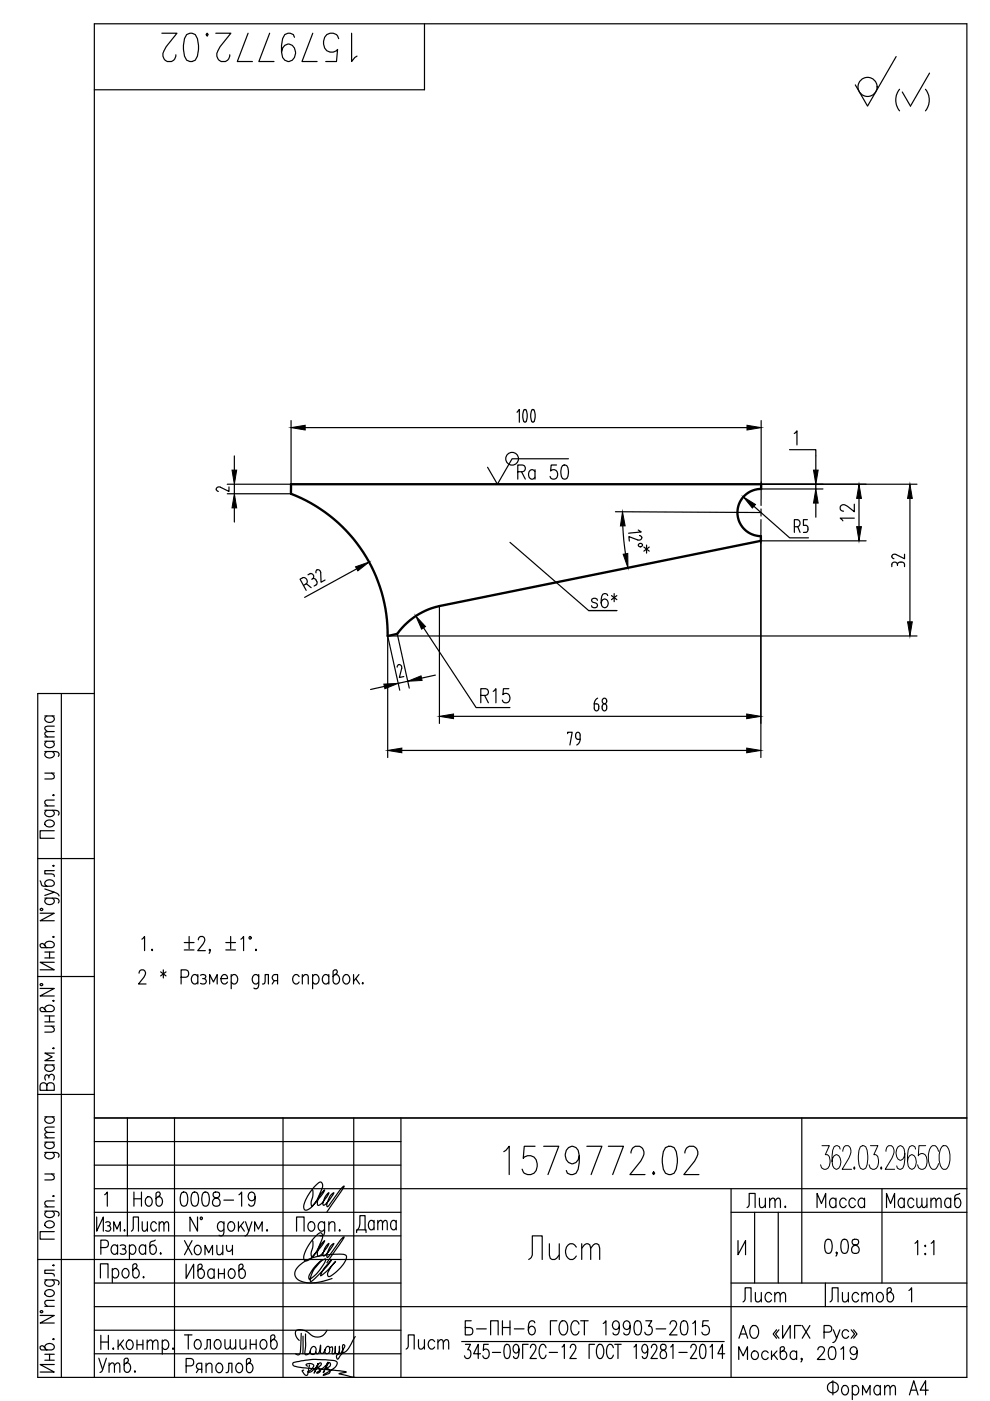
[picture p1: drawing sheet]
<svg xmlns="http://www.w3.org/2000/svg" width="210mm" height="297mm" viewBox="0 0 210 297" stroke-linecap="round" stroke-linejoin="round" font-family="sans-serif">
<defs><g id="words">
<g font-size="10.1">
<text x="33.2" y="14.1">1579772.02</text>
<text x="105.5" y="250.1">1579772.02</text>
</g>
<text font-size="9.3" x="106.5" y="92.1">100</text>
<text font-size="8.8" x="110.8" y="268.1">Лист</text>
<text font-size="8.4" x="188.7" y="24.7">( )</text>
<text font-size="7.1" x="74.4" y="262.5">Дата</text>
<g font-size="6.6">
<text x="182" y="111.8" transform="rotate(-90 182 111.8)">12</text>
<text x="124.2" y="130.2">s6*</text>
<text x="37.7" y="267.4">Хомич</text>
<text x="38.1" y="272.3">Иванов</text>
<text x="156.3" y="277.3">Лист</text>
<text x="174.6" y="277.3">Листов</text>
<text x="97.4" y="284.3">Б-ПН-6 ГОСТ 19903-2015</text>
</g>
<g font-size="6.2">
<text x="108.7" y="102.7">Ra 50</text>
<text x="27.2" y="256.8">Нов</text>
<text x="37" y="256.8">0008-19</text>
<text x="157" y="257.2">Лит.</text>
<text x="172.2" y="257.2">Масса</text>
<text x="186.6" y="257.2">Масштаб</text>
<text x="26.5" y="262.1">Лист</text>
<text x="37.7" y="287.2">Толошинов</text>
<text x="85" y="287.2">Лист</text>
<text x="19.8" y="292.1">Утв.</text>
<text x="38.1" y="292.1">Ряполов</text>
</g>
<g font-size="5.7">
<text x="187.7" y="121.4">32</text>
<text x="129.5" y="152" transform="rotate(-90 129.5 152)">68</text>
<text x="119.2" y="159.1">79</text>
</g>
</g></defs>
<path d="M61.7 102.7h99.7v1a5 5 0 0 0-5.1 4.9 5 5 0 0 0 5 5.1v1l-68.1 13.8a14.9 14.9 0 0 0-9 5.9l-2 .4a32 32 0 0 0-20.5-30.1z" fill="none" stroke="#000" stroke-width=".5"/>
<g fill="none" stroke="#000" stroke-width=".25">
<path d="M90 5v14h-70M190 12l-6.1 10.5-2.6-4.5M49.7 96.7v3M61.7 89.2v13.5h-13.5M64.7 90.7h93.7M120.5 97.3h-11.9l-3.1 5.4-2.1-3.6M161.4 89.2v13.5h33M167.4 95.3h5.6v4.4M168.4 91.9l.6-.6v3M48.2 104.7h13.5M48.5 103.2v1l-1.7-.9a.52 .52 0 0 0-.8 .1 .52 .52 0 0 0 .3 .8M49.7 102.7v2"/>
<path d="M49.7 107.7v3M108.1 115l16.7 14.5h6M130.5 108.5l30.9 .2M132 111.5l.6 5.9M135.3 112.4l.7 .4-2.7 .2M135.6 113.5a.53 .53 0 0 1 .4 .8 .53 .53 0 0 1-.8 .2l-1.9-.7 .1 .9M136.5 116l1.2 .8M137.1 115.6v1.7M137.7 116l-1.2 .8M159.9 107.3l7.5 6.7h4M161.3 110.2v5M161.4 107.9v1.5"/>
<path d="M161.4 103.7h13.1M161.4 102.2v5M168.4 111.7h.6a.76 .76 0 0 0 .6-.8 .76 .76 0 0 0-.6-.7h-.6v2.7M169.1 111.7l.5 1.2M171.2 110.2h-.9v1.2l.8 .1 .2 .5M171.3 112a.67 .67 0 0 1-.5 .9h-.5M173 102.7v1M173 106.7v3M183.6 114.7h-22.3v45.9M192.9 105.7v26.1M64.3 124.1l.6-.3a.76 .76 0 0 0 .1-.9 .76 .76 0 0 0-.9-.4l-.5 .3 1.3 2.4M65 123.8l1 .8"/>
<path d="M65.3 121.9l.4-.3a.61 .61 0 0 1 .7 .3 .61 .61 0 0 1-.1 .8M66.3 122.7l-.2 .1M66.3 122.7a.81 .81 0 0 1 .8 .4 .81 .81 0 0 1-.1 .9M67 124l-.4 .2M67.2 120.8l-.2 .7M67.2 120.8h.3l.5 .4 .1 2.2 .8-.4M75.6 120.6l-11 6.1M82.2 134.8h112.2M82.2 134.8l2.6 11.5M82.2 134.8v25.8M84.2 134.4l2.6 11.5M89.8 133.1l11.1 16.9h7.2"/>
<path d="M93.2 128.5v24.9M9.5 159.3l2.7 .1a.58 .58 0 0 1 .2 1M9.5 157.2h2M9.5 156.2h2M9.5 151.8h2M9.9 159.3l-.1 .1a.58 .58 0 0 0-.1 1 1.06 1.06 0 0 0 1.1 .3 1.06 1.06 0 0 0 .7-.9l-.4-.5M9.9 157.2l-.2 .2a.8 .8 0 0 0 0 .9 .8 .8 0 0 0 .9 .2l.8-.3a.65 .65 0 0 0-.3-1M9.9 151.8l-.4 .4a1 1 0 0 0 1 1 1 1 0 0 0 1-1l-.4-.4M11.5 155.1l-1.8 .1-.2 .5 .6 .5M11.5 154l-1.8 .1-.2 .4 .6 .6M13 147v145M20 147h-12v145h197v-287h-185v287"/>
<path d="M81.5 145.5l-2.9 .7M84.2 141.5a.52 .52 0 0 1 .7-.6 .52 .52 0 0 1 .3 .8l-.5 1.9 .9-.2M85.2 159.1h73.1M86.5 144.4l-2.1 .5M92.3 143.1l-2.9 .7M96.2 151.9h62.1M101.9 147.4h1.1a.73 .73 0 0 0 .6-.7 .73 .73 0 0 0-.6-.7h-1.1v3M102.7 147.4l.8 1.6M104.6 146.6l.5-.6v3M107.9 146h-1.2l-.1 1.3a.88 .88 0 0 1 1.1-.2 .88 .88 0 0 1 .4 1.1 .82 .82 0 0 1-.7 .8 .82 .82 0 0 1-.9-.6M9.5 171.8l2.7 .1a.58 .58 0 0 1 .2 .9M9.5 170.9h2"/>
<path d="M9.5 163.9h2M9.7 174.2a1.06 1.06 0 0 1 1.1-.3 1.06 1.06 0 0 1 .7 .9 1.06 1.06 0 0 1-1.1 .5 1.06 1.06 0 0 1-.9-.9zM9.9 171.8l-.1 .1a.58 .58 0 0 0-.1 .9 1.06 1.06 0 0 0 1.1 .3 1.06 1.06 0 0 0 .7-.8l-.4-.5M10.9 163.9l.6 .6-.1 .6-1.9 .1M11.2 168.6h.3l-.1 .1zM11.5 176.1h-3v1.6h3M11.5 169.6l-1.8 .1-.2 .6 .6 .6M8 182h12M8.5 193.6h3l-3 1.6h3M8.5 186.8l.4 1 2 .1a.65 .65 0 0 0 .6-.6 .65 .65 0 0 0-.4-.7 .91 .91 0 0 0-1.1 0 .91 .91 0 0 0-.3 1.1l.2 .2M8.6 192.7h.4v.3h-.4zM9.5 190.4l2.7 .1 .3 .4-.1 .5"/>
<path d="M9.5 188.5l2 .7-2 .7M9.9 190.4l-.4 .5a1 1 0 0 0 1 .9 1 1 0 0 0 1-.9l-.4-.5M11.2 198.6l.2-.1 .1 .1-.1 .2zM11.2 183.6l.2-.2 .1 .2-.1 .1zM11.5 189.2l.9 .4 .1 .4M11.5 184.6h-2v.7l1.9 .1 .1 .5M30.1 199.1l.5-.5v3M39.1 199.8h2M40.1 198.6v2.5M42 199.3l.3-.6 .7-.1a.94 .94 0 0 1 .1 1.5l-1.2 1.5h1.6M47.9 199.8h2M48.9 198.6v2.5"/>
<path d="M51.1 199.1l.5-.5v3M52.9 198.6h.3v.4h-.3zM8 207h12M8.5 209.6h3l-3 1.6h3M8.6 208.6h.4v.3h-.4zM9.5 200.5a1 1 0 0 1 1-.9 1 1 0 0 1 1 .9l-.6 .4h-2.1l-.3-.3v-.4l.4-.2 .3 .1 .7 .8M9.5 214a1 1 0 0 1 1-.9 1 1 0 0 1 1 .9l-.6 .5h-2.1l-.3-.4v-.3l.4-.2 .3 .1 .7 .8M9.5 201.9h2M9.5 203.1h2M9.5 217.6h2M9.5 215.4h2M9.5 216.7h2"/>
<path d="M10.5 215.4v1.3M10.5 201.9v1.2M10.9 217.6l.6 .5-.1 .6-1.9 .1M11.2 212.2h.3l-.1 .1zM11.5 204h-3l3 1.6h-3M29.5 206.3l.2-.5 .7-.2a.93 .93 0 0 1 .1 1.6l-1.1 1.4h1.6M32.2 201.3l.2 .1-.2 .2-.1-.2zM34.1 206.1l1.1 .8M34.6 205.6v1.7M35.2 206.1l-1.1 .8M38.4 207.2h1a.81 .81 0 0 0 .6-.8 .81 .81 0 0 0-.6-.8h-1v3M39.1 201.4h2"/>
<path d="M41.9 207.1l-.2-.3a.8 .8 0 0 0-.9 .1 .8 .8 0 0 0-.2 .9l.3 .7a.65 .65 0 0 0 1-.3M41.9 206.6v2M42.5 206.8a.72 .72 0 0 1 1.2 .3l-.2 .2-.5 .2M43.3 207.5a.59 .59 0 0 1 .5 .6 .59 .59 0 0 1-.5 .5l-.8-.1M44.4 208.6v-2l.9 1.6 .7-1.6v2M44.6 201.4l-.2 .2-.1-.2 .1-.1a.66 .66 0 0 1-.1 .8M46.9 207.5h1.3a.67 .67 0 0 0-.4-.8 .67 .67 0 0 0-.8 .4 1 1 0 0 0 .8 1.5l.4-.4M47.9 201.4h2M49 207.1l.5-.5a1 1 0 0 1 .9 1 1 1 0 0 1-.9 1l-.5-.4M49 206.6v3M54.3 201.3l.1 .1-.1 .2zM54.9 207.1l-.5-.5a1 1 0 0 0-.9 1 1 1 0 0 0 .9 1l.5-.4"/>
<path d="M54.9 206.6l-.2 2.7-.3 .3-.6-.1M55.6 208.6l.5-.1 .1-1.9h.7v2M58.2 207.9l-.5 .7M58.9 207.9h-.7l-.3-.1a.67 .67 0 0 1 .3-1.2h.7v2M63.4 207.1l-.4-.5a1 1 0 0 0-1 1 1 1 0 0 0 1 1l.4-.4M64.1 207.2l.6-.6 .5 .2 .2 1.8M64.1 206.6v2M66.3 207.1a.66 .66 0 0 1 .6-.5 .66 .66 0 0 1 .6 .5 1 1 0 0 1-.8 1.5l-.4-.4M66.3 206.6v3M69.7 207.1l-.2-.3a.8 .8 0 0 0-.9 .1 .8 .8 0 0 0-.3 .9l.4 .7a.65 .65 0 0 0 1-.3M69.7 206.6v2M71.1 206.6a1 1 0 0 1 .9 1 1 1 0 0 1-.9 1l-.5-.5v-2.2l.4-.3h.3l.2 .5-.1 .2-.8 .8"/>
<path d="M73 206.8l.2-.2a1 1 0 0 1 1 1 1 1 0 0 1-1 1 1.17 1.17 0 0 1-.2-1.8zM75 206.6v2M75.4 207.5l.8 1.1M76.1 206.6l-1.1 1.5M76.9 208.3l.1 .2-.1 .1-.1-.1zM8 232h12M9.5 236.8h2M9.5 225.8h2M9.9 230.1a.73 .73 0 0 0-.7-.5 .73 .73 0 0 0-.7 .5v1.1h3v-1.1a.82 .82 0 0 0-.8-.6 .82 .82 0 0 0-.8 .6v1.1M9.9 225.8a.67 .67 0 0 0-.4 .6 .67 .67 0 0 0 .4 .7 1.01 1.01 0 0 0 1.6-.8l-.4-.5M9.9 236.8l-.4 .4a1 1 0 0 0 1 1 1 1 0 0 0 1-1l-.4-.4M10.4 228.2a.59 .59 0 0 1 .5-.5 .59 .59 0 0 1 .6 .5l-.1 .8"/>
<path d="M10.4 228.5v-.3l-.5-.3a.73 .73 0 0 0-.3 1.1M11.2 222.3l.2-.2 .1 .2zM11.5 239l-1.8 .1-.2 .4 .6 .6M11.5 223.3h-2l1.6 .8-1.6 .8h2M20 237h185M27 237v25M37 237v55M60 237v55M75 237v55M85 237v55M170 237v35M9.5 256.8l2.7 .1 .3 .3-.1 .6"/>
<path d="M9.5 244.3l2.7 .2 .3 .3-.1 .6M9.5 255.9h2M9.5 248.9h2M9.5 242.2h2M9.5 241.2h2M9.7 259.2a1.06 1.06 0 0 1 1.1-.3 1.06 1.06 0 0 1 .7 .9 1.06 1.06 0 0 1-1.1 .5 1.06 1.06 0 0 1-.9-.9zM9.9 256.8l-.4 .4a1 1 0 0 0 1 1 1 1 0 0 0 1-1l-.4-.4M9.9 244.3l-.4 .5a1 1 0 0 0 1 .9 1 1 0 0 0 1-.9l-.4-.5M9.9 242.2a.66 .66 0 0 0-.4 .6 .66 .66 0 0 0 .4 .6 .91 .91 0 0 0 1.2 .1 .91 .91 0 0 0 .3-1.1l-.3-.2M10.9 248.9l.6 .6-.1 .5-1.9 .2M11.2 253.6l.2-.1 .1 .1zM11.5 254.6l-1.8 .1-.2 .6 .6 .6"/>
<path d="M11.5 240.1l-1.8 .1-.2 .5 .6 .5M20 252h185M20 257h65M20 242h65M20 247h65M20.5 258v3l1.4-3v3M22.2 253.3l.6-.6v3M22.4 259.2a.6 .6 0 0 1 1 .3l-.3 .4h-.3M23.1 259.9a.61 .61 0 0 1 .4 .6 .61 .61 0 0 1-.4 .5l-.7-.1M41.9 258v3l-1.6-3v3M47.5 259.5l-.3-.3a.64 .64 0 0 0-1 .3 1.01 1.01 0 0 0 .8 1.5l.5-.4M47.5 259l-.1 2.7-.4 .3-.5-.1"/>
<path d="M48.6 259.2a.64 .64 0 0 1 1 .3 1.01 1.01 0 0 1-.8 1.5 1.18 1.18 0 0 1-.2-1.8zM50.6 259v2M51.7 259l-1.1 1.5M52 259l.7 2 .7-2M65.6 259.2a.64 .64 0 0 1 1 .3 1.01 1.01 0 0 1-.8 1.5 1.19 1.19 0 0 1-.2-1.8zM66.3 252.4v1.2l-.2 .7a1.09 1.09 0 0 0 .1 1.4 9 9 0 0 0 2.2-4.5 .54 .54 0 0 0-.4-.6 .54 .54 0 0 0-.6 .3 8.2 8.2 0 0 0-3 5.2 .6 .6 0 0 0 .5 .5 .6 .6 0 0 0 .6-.3l.7-.5 1.9-2.2 .7-1.3-.4 .4a2.62 2.62 0 0 0-.9 2.9l.5-.3 .5-.5 .8-1.1 .4-.8-.8 .9-.4 1.2a.35 .35 0 0 0 .1 .5 .35 .35 0 0 0 .5-.2l.9-1.2 .7-1.2a2.43 2.43 0 0 0-1.1 1.5l-.3 .8 .1 .6 .4-.3 1.9-2.6a2.61 2.61 0 0 1 1.3-1.4l-3.7 5.5M68.8 259.5l-.1-.2a.59 .59 0 0 0-.9-.1 1.07 1.07 0 0 0-.3 1.1 1.07 1.07 0 0 0 .9 .7l.4-.4M68.8 259l-.1 2.7a.59 .59 0 0 1-.9 .2M69.7 259.6l.6-.6 .6 .2 .1 1.8M69.7 259v2M155 257h50M155 252v40"/>
<path d="M160 257v15M165 257v15M187 252v20M8 267h77M8.5 278.9h3l-3 1.6h3M8.6 277.9h.4v.4h-.4zM9.5 271.4l2.7 .1a.58 .58 0 0 1 .2 .9M9.5 277h2M9.7 273.8a1.06 1.06 0 0 1 1.1-.4 1.06 1.06 0 0 1 .7 .9 1.06 1.06 0 0 1-1.1 .6 1.06 1.06 0 0 1-.9-.9zM9.9 271.4l-.1 .1a.58 .58 0 0 0-.1 .9 1.06 1.06 0 0 0 1.1 .3 1.06 1.06 0 0 0 .7-.9l-.4-.4M11.2 268.3l.2-.1 .1 .1-.1 .1zM11.5 261.1h-3v1.6h3"/>
<path d="M11.5 275.7l-1.8 .1-.2 .6 .6 .6M11.5 269.3h-2v.7l1.9 .1 .1 .5M20 277h185M20 262h65M20 272h65M21.3 271v-3h1.6v3M21.4 264.5h1a.82 .82 0 0 0 .6-.8 .82 .82 0 0 0-.6-.8h-1v3M23.8 269.4l.5-.4a1 1 0 0 1 .9 1 1 1 0 0 1-.9 1l-.5-.5M23.8 269v3M24.1 261v-2l.7 1.6 .7-1.6v2M24.9 264.4a.67 .67 0 0 0-.6-.5 .67 .67 0 0 0-.6 .5 1.01 1.01 0 0 0 .8 1.5l.4-.4M24.9 263.9v2"/>
<path d="M25.5 264.1a.73 .73 0 0 1 1.1 .3l-.3 .4h-.3M26.2 269.1l.2-.1a1 1 0 0 1 1 1 1 1 0 0 1-1 1 1.17 1.17 0 0 1-.2-1.9zM26.3 264.8a.59 .59 0 0 1 .5 .6 .59 .59 0 0 1-.5 .5l-.8-.1M27.4 264.4a.66 .66 0 0 1 .7-.5 .66 .66 0 0 1 .6 .5 1.01 1.01 0 0 1-.8 1.5l-.5-.4M27.4 263.9v3M28.6 269a1 1 0 0 1 .9 1 1 1 0 0 1-.9 1l-.4-.6v-2.2l.3-.2h.3l.3 .4-.1 .3-.8 .7M30.4 270.7l.2 .1-.2 .2-.1-.2zM30.9 264.4a.67 .67 0 0 0-.7-.5 .67 .67 0 0 0-.6 .5 1.01 1.01 0 0 0 .8 1.5l.5-.4M30.9 263.9v2M32.9 262.9l-1 .5-.1 2a.64 .64 0 0 0 .6 .6 .64 .64 0 0 0 .6-.5 .91 .91 0 0 0 .1-1.1 .91 .91 0 0 0-1.1-.3l-.2 .3M34.1 265.6l.1 .2-.1 .1-.1-.1zM52.7 261l-.2 .6-.6 .4"/>
<path d="M54 261v-2l.8 1.6 .8-1.6v2M56.6 260.7l.1 .2-.1 .1-.1-.1zM62.9 261v-3h1.6v3M66.3 263.1v1l-.2 1a1.08 1.08 0 0 0 .1 1.3 8.9 8.9 0 0 0 2.2-4.5 .54 .54 0 0 0-.4-.5 .54 .54 0 0 0-.6 .3 8.1 8.1 0 0 0-3 5.2 .6 .6 0 0 0 .5 .5 .6 .6 0 0 0 .6-.3l.7-.6 1.6-1.8 1-1.6-.4 .4a2.62 2.62 0 0 0-.9 2.8l.4-.2 .5-.5 .9-1.1 .4-.9-.8 .9-.4 1.3a.34 .34 0 0 0 .1 .5 .34 .34 0 0 0 .5-.3l.9-1 .7-1.3a2.53 2.53 0 0 0-1.1 1.4l-.3 .9 .1 .6 2.3-3a2.78 2.78 0 0 1 1.3-1.4l-3.7 5.5M68 267.3a6.4 6.4 0 0 0-2.5 3.7l.2 .2 .4-.3a8.3 8.3 0 0 0 2.9-4l-1 .6a6.5 6.5 0 0 0-2.2 3.3l.1 .9 .7-.5 2.2-2.2 1.5-1.8-1.7 1.9-.6 1.4 .1-.1 1.2-.9 1.9-2.1-.9 1-.7 1.2a.53 .53 0 0 0-.2 .7 .53 .53 0 0 0 .6 .3l.7-.5a5.9 5.9 0 0 0 2.8-3.7l-.2-.2a10.1 10.1 0 0 0-5.1 0 7 7 0 0 0-5.7 3.5 1.86 1.86 0 0 0 1.9 2.1 9.4 9.4 0 0 0 5.1-.4l.9-.3M72 260.7l.1 .2-.1 .1-.1-.1zM155 272h50M156.5 263v3l1.6-3v3M175.2 262.9l.6-.2a1.46 1.46 0 0 1 .6 1.8l-.3 1.1-.6 .1a1.44 1.44 0 0 1-.7-1.7zM177.5 265.6l-.1 .1-.2-.1 .2-.1a.62 .62 0 0 1-.2 .8M178.6 262.9l.6-.2a1.46 1.46 0 0 1 .7 1.8l-.4 1.1-.5 .1a1.44 1.44 0 0 1-.7-1.7zM180.8 262.9a.67 .67 0 0 0 .2 1 .98 .98 0 0 1 1.1 .7 .98 .98 0 0 1-.5 1.1 .88 .88 0 0 1-1.1-.6 .88 .88 0 0 1 .7-1.1l.5-.1a.61 .61 0 0 0 .4-.6 .61 .61 0 0 0-.5-.6z"/>
<path d="M192.7 273.6l.6-.6v3M194 263.6l.6-.6v3M196.2 264l.1 .2-.1 .1-.1-.1zM196.2 265.7l.1 .2-.1 .1-.1-.1zM197.4 263.6l.6-.6v3M9.5 285.8a1 1 0 0 1 1-1 1 1 0 0 1 1 1l-.6 .4h-2.1l-.3-.3v-.4l.4-.2 .3 .1 .7 .8M9.5 287.1h2M9.5 288.4h2M10.5 287.1v1.3M11.2 283.9h.3l-.1 .1zM11.5 289.3h-3l3 1.6h-3M20 282h65"/>
<path d="M20 287h65M21.4 283.1v3M21.4 284.5h1.6M23 283.1v3M25 284.1v2M25.5 285l.8 1.1M26.2 284.1l-1.2 1.4M27.1 284.3a.8 .8 0 0 1 .9 0 .8 .8 0 0 1 .2 .9 .8 .8 0 0 1-.9 .9 1.18 1.18 0 0 1-.2-1.8zM29 284.1v2M30.3 284.1v2M31.2 284.7l.6-.6 .4 .2 .2 1.8M31.2 284.1v2"/>
<path d="M32.4 284.7l.5-.6 .5 .2 .1 1.8M34.4 284.5l.5-.4a1 1 0 0 1 .9 1 1 1 0 0 1-.9 1l-.5-.4M34.4 284.1v3M63.9 282.7l-.1 2.3a2.97 2.97 0 0 1-.4 2.2h-.4l-.3-.2M64.3 283.3l-.1 3.7M64.8 282.8v2.6l-.1 1.1a.5 .5 0 0 0 .1 .8 .5 .5 0 0 0 .7-.3l.1-.2a1.45 1.45 0 0 1 .9-1.3 .89 .89 0 0 1 .5 1 .89 .89 0 0 1-.9 .6l-.2-.2-.1-.5M65.2 289.7a.3 .3 0 0 1-.3-.4 .3 .3 0 0 1 .5-.2 .72 .72 0 0 1 1.1 .6l-.5 .7-.8 .5a1.28 1.28 0 0 0 1.5-.7l.5-.5 .2-.6-.8 2 .5-1.1a1.3 1.3 0 0 1 .9-1l.1 .2-.1 .3-.7 .4a.58 .58 0 0 1 .7 .7 .58 .58 0 0 1-.9 .5l2-1.6 .4-.7-.9 2.2h-.1l1-1.8a.32 .32 0 0 1 .5-.3 .32 .32 0 0 1 .1 .6l-.6 .5-.5 .1 .6 .1a.58 .58 0 0 1 .4 .7 .58 .58 0 0 1-.7 .5l-.8 .2 .4-.4a5 5 0 0 0 2.5-1.9 .58 .58 0 0 0 0-.6 .58 .58 0 0 0-.6-.2l-4.2-.3-4.2 .6a.45 .45 0 0 0-.3 .6 .45 .45 0 0 0 .6 .3l1.6 .3 9 .8 .1 .1-1.5 .4 3.4 .7M65.6 289.4l-.3 1.8a.44 .44 0 0 1-.4 .4 .44 .44 0 0 1-.5-.4l-.3-.6 .3-.1M68.9 286.1a.58 .58 0 0 0 .5 .9 .58 .58 0 0 0 .5-.9v-.1a.43 .43 0 0 0-.4-.6 .43 .43 0 0 0-.5 .5l-.3 .7a.44 .44 0 0 1-.6 .3 .44 .44 0 0 1-.1-.7v-1l-.1 .3a1.43 1.43 0 0 1-.7 1.5l-.2-.4M69.3 282.1a2.3 2.3 0 0 1-4 .4 1.95 1.95 0 0 0-2.6-.2 1.76 1.76 0 0 0 .7 1.9M75.3 283.4a10.9 10.9 0 0 1-2.1 3.2l-.2 .1a2.25 2.25 0 0 0-1.6 .8v.3a.28 .28 0 0 0 .2 .4 .28 .28 0 0 0 .3-.4l.1-.1a1.93 1.93 0 0 0 .7-1.4v-.1a.83 .83 0 0 1 .1-1.1 .44 .44 0 0 1 .3 .4 .44 .44 0 0 1-.2 .4l-.5 .8a.29 .29 0 0 1-.4 .2 .29 .29 0 0 1 0-.5v-.9a1.67 1.67 0 0 1-.4 1.5 .44 .44 0 0 1-.5-.1 .44 .44 0 0 1 0-.5v-.9v.8a.46 .46 0 0 1-.1 .6 .46 .46 0 0 1-.6 0l.1-1.3-.7 .2M97.9 284.4h55.6"/>
<path d="M98.7 285h1l-.5 1.2h.3a1.05 1.05 0 0 1 .3 1.1 1.05 1.05 0 0 1-.8 .7l-.3-.1-.2-.4M101.9 287h-1.5l1-2v3M103.5 285h-.9l-.1 1.3a.65 .65 0 0 1 .6-.3 .65 .65 0 0 1 .5 .5 1.01 1.01 0 0 1-.8 1.5l-.2-.1-.2-.4M104.4 286.7h1.8M107.1 285.2l.5-.2a1.55 1.55 0 0 1 .6 1.7l-.3 1.2-.5 .1a1.55 1.55 0 0 1-.6-1.7zM110 286a.76 .76 0 0 1-.6 .9 1 1 0 0 1-.6-1 1 1 0 0 1 .7-.9 1.33 1.33 0 0 1 .5 1.7l-.3 1.2-.4 .1-.3-.1-.1-.3M112 285h-1.2v3M112.5 285.7l.1-.4a.65 .65 0 0 1 .9-.1 .65 .65 0 0 1 0 1l-1.1 1.8h1.3M115.8 285.7a.68 .68 0 0 0-.7-.7 .68 .68 0 0 0-.7 .7 2.09 2.09 0 0 0 .5 2.3 .75 .75 0 0 0 .9-.7M116.4 286.7h1.8M119.2 285.6l.5-.6v3M120.9 285.7l.1-.4a.65 .65 0 0 1 1-.1 .65 .65 0 0 1 0 1l-1.2 1.8h1.4"/>
<path d="M126.1 285h-1.2v3M126.8 285.2l.2-.2a.75 .75 0 0 1 .9 .7 2.12 2.12 0 0 1-.5 2.3 .92 .92 0 0 1-.9-1.1 2.36 2.36 0 0 1 .3-1.7zM130 285.7a.68 .68 0 0 0-.6-.7 .68 .68 0 0 0-.7 .7 2.09 2.09 0 0 0 .5 2.3 .75 .75 0 0 0 .8-.7M131 285v3M134.4 285.6l.5-.6v3M137.3 286a.76 .76 0 0 1-.6 .9 1 1 0 0 1-.6-1 1 1 0 0 1 .7-.9l.2 .2a2.87 2.87 0 0 1 0 2.7l-.4 .1-.3-.1-.1-.3M138.1 285.7l.1-.4a.65 .65 0 0 1 .9-.1 .65 .65 0 0 1 .1 1l-1.2 1.8h1.4M140.2 285.2a.75 .75 0 0 0 .5 1.1 .87 .87 0 0 1 .7 1 .87 .87 0 0 1-.9 .7 1 1 0 0 1-.5-1.1 1 1 0 0 1 .9-.7 .64 .64 0 0 0 .3-.6 .64 .64 0 0 0-.4-.6zM142.2 285.6l.5-.6v3M143.9 286.7h1.8M146.5 285.7l.1-.4a.65 .65 0 0 1 .9-.1 .65 .65 0 0 1 0 1l-1.1 1.8h1.3M148.6 285.2l.5-.2a1.55 1.55 0 0 1 .6 1.7l-.3 1.2-.5 .1a1.55 1.55 0 0 1-.6-1.7z"/>
<path d="M150.5 285.6l.5-.6v3M153.7 287h-1.5l1-2v3M156.6 288.2v-2.7l1 2 .9-2v2.7M156.7 283.7l.9-2.7 .9 2.7M157 282.8h1.2M159.4 281.2l.3-.2a1.21 1.21 0 0 1 1.1 1.7 .93 .93 0 0 1-.9 1.1 .93 .93 0 0 1-.9-1.1 1.75 1.75 0 0 1 .4-1.5zM159.6 286.6a.89 .89 0 0 1 1.2 .5 .89 .89 0 0 1-.6 1.1 .92 .92 0 0 1-.9-.6 .92 .92 0 0 1 .3-1zM162.9 286.8a.82 .82 0 0 0-1.2-.1 .82 .82 0 0 0-.1 1.2 .7 .7 0 0 0 .6 .4 .7 .7 0 0 0 .7-.4M163.6 286.4v1.8M164 287.2l.8 1M164.6 281.9l-.7 .9 .7 .9M164.7 286.4l-1.1 1.3"/>
<path d="M165.2 281.9l-.8 .9 .8 .9M165.9 286.4a.9 .9 0 0 1 .9 .9 .9 .9 0 0 1-.9 .9l-.5-.5v-1.9l.4-.3h.3l.2 .4-.1 .3-.8 .6M165.9 281v2.7l1.6-2.7v2.7M168.9 286.8a.82 .82 0 0 0-1.2-.1 .82 .82 0 0 0-.1 1.2l.1 .1a.66 .66 0 0 0 1.2-.1M168.9 286.4v1.8M169.9 281h-1.4v2.7M170.1 288.1l-.2 .1-.1-.1 .1-.1a.53 .53 0 0 1-.1 .8M170.1 281l1.6 2.7M171.7 281l-1.6 2.7M173.4 286.2l.2-.5 .7-.2a.67 .67 0 0 1 .4 1.1l-1.4 1.6h1.6M174.7 282.4h1.1a.71 .71 0 0 0 .6-.7 .71 .71 0 0 0-.6-.7h-1.1v2.7M176 285.7l.5-.2a1.28 1.28 0 0 1 .7 1.6l-.1 .6a.75 .75 0 0 1-1.1 .4 2.27 2.27 0 0 1 0-2.4z"/>
<path d="M176.6 292.7v3M176.7 281.9l.7 1.8 .7-1.8M177.4 283.7l-.2 .6-.6 .3M178.3 286.1l.5-.6v2.7M178.8 293.9a.64 .64 0 0 1 1 .3 1.01 1.01 0 0 1-.8 1.5 1.19 1.19 0 0 1-.2-1.8zM179.9 282.3a.82 .82 0 0 0-1.2-.1 .82 .82 0 0 0 0 1.1 .69 .69 0 0 0 .6 .5 .69 .69 0 0 0 .6-.5M180.5 281.9l.7 .9-.7 .9M180.7 294.2a.67 .67 0 0 1 .6-.5 .67 .67 0 0 1 .7 .5 1.01 1.01 0 0 1-.8 1.5l-.5-.4M180.7 293.7v3M181 281.9l.7 .9-.7 .9M181.7 286.4a.79 .79 0 0 1-1 .7 .79 .79 0 0 1-.4-1.1 .79 .79 0 0 1 1.1-.3 2.07 2.07 0 0 1 0 2.4 .69 .69 0 0 1-1-.2M182.9 295.7v-2l.8 1.6 .8-1.6v2"/>
<path d="M186.6 294.2a.66 .66 0 0 0-.6-.5 .66 .66 0 0 0-.6 .5 .9 .9 0 0 0-.1 1.1 .9 .9 0 0 0 1.1 .3l.2-.3M186.6 293.7v2M187.6 294.3l.5-.6 .5 .2 .1 1.8M187.6 293.7v2M188.7 294.3l.6-.6 .4 .2 .2 1.8M192.8 295.7l.9-3 .9 3M193.2 294.7h1.1M196.8 294.7h-1.7l1.1-2v3"/>
<circle cx="183.9" cy="18.4" r="2.03"/>
<circle cx="135.8" cy="115.5" r=".41"/>
<circle cx="176.6" cy="294.2" r="1.17"/>
</g>
<g fill="#000" stroke="#000" stroke-width=".21">
<path d="M49.2 99.7h1l-.5 3zM61.7 90.7l3-.5v1zM158.4 90.2l3 .5-3 .5zM172.5 99.7h1l-.5 3zM49.7 104.7l.5 3h-1zM132 108.5l.5 3h-1zM132.1 117.5l1-.2v3.1zM157.6 105.4l2.6 1.6-.7 .7zM173 103.7l.5 3h-1zM181.6 111.7h1l-.5 3zM182.1 102.7l.5 3h-1zM192.9 102.7l.5 3h-1z"/>
<path d="M75.4 120.2l2.9-1-2.4 1.8zM88.2 130.6l2 2.2-.8 .6zM192.4 131.8h1l-.5 3zM81.4 145l3-.1-2.8 1.1zM82.2 159.1l3-.5v1zM86.5 144.4l2.8-1.1 .2 1zM93.2 151.9l3-.5v1zM158.3 151.4l3 .5-3 .5zM158.3 158.6l3 .5-3 .5z"/>
</g>
<g fill="none" stroke="#000" stroke-width=".21">
<path d="M174.3 242.9h1.5l-.8 1.9h.4a2.04 2.04 0 0 1-.3 3.1 .94 .94 0 0 1-1.1-.9M178.1 243.6l-.1-.5-.4-.2-.8 .2a7 7 0 0 0-.2 4.1l.2 .5 .6 .2a1.83 1.83 0 0 0 0-3.1l-.6 .3-.4 1.1M178.7 244.1a.9 .9 0 0 1 .4-1 .9 .9 0 0 1 1 0 2.02 2.02 0 0 1-.1 2.4l-1.4 2.4h2M181.1 247.4l.2 .3-.2 .2-.1-.2zM182.4 243.1l.4-.2 .8 .2a6 6 0 0 1 0 4.6l-.5 .2-.7-.2a6.1 6.1 0 0 1 0-4.6zM184.6 242.9h1.5l-.8 1.9h.4a2.23 2.23 0 0 1 .1 2.9 .92 .92 0 0 1-1 .2 .92 .92 0 0 1-.5-.9M186.8 247.4l.2 .3-.2 .2-.1-.2zM187.8 244.1a.9 .9 0 0 1 .4-1 .9 .9 0 0 1 1.1 0 2.01 2.01 0 0 1-.2 2.4l-1.4 2.4h2M191.8 244.6l-.4 1.2-.6 .2a1.83 1.83 0 0 1 0-3.1l.6 .2a5.4 5.4 0 0 1 0 4.6l-.7 .2-.4-.2-.2-.5M194.1 243.6l-.1-.5-.4-.2-.8 .2a7.3 7.3 0 0 0-.2 4.1l.2 .5 .6 .2a1.83 1.83 0 0 0 0-3.1l-.6 .3-.2 .4-.2 .7M196.3 242.9h-1.5l-.1 2.2a.88 .88 0 0 1 1.4-.3 2.57 2.57 0 0 1 0 2.9 .93 .93 0 0 1-1 .2 .93 .93 0 0 1-.5-.9M199 244.1l-.2-.5a.99 .99 0 0 0-1.1-.7 3.9 3.9 0 0 0 0 5 1.15 1.15 0 0 0 1.3-1.2"/>
<path d="M199.7 243.1l.3-.2a1.15 1.15 0 0 1 1.3 1.2 3.8 3.8 0 0 1-.7 3.8 1.14 1.14 0 0 1-1.3-1.2 4.5 4.5 0 0 1 .4-3.6z"/>
</g>
<use href="#words"/>
</svg>
